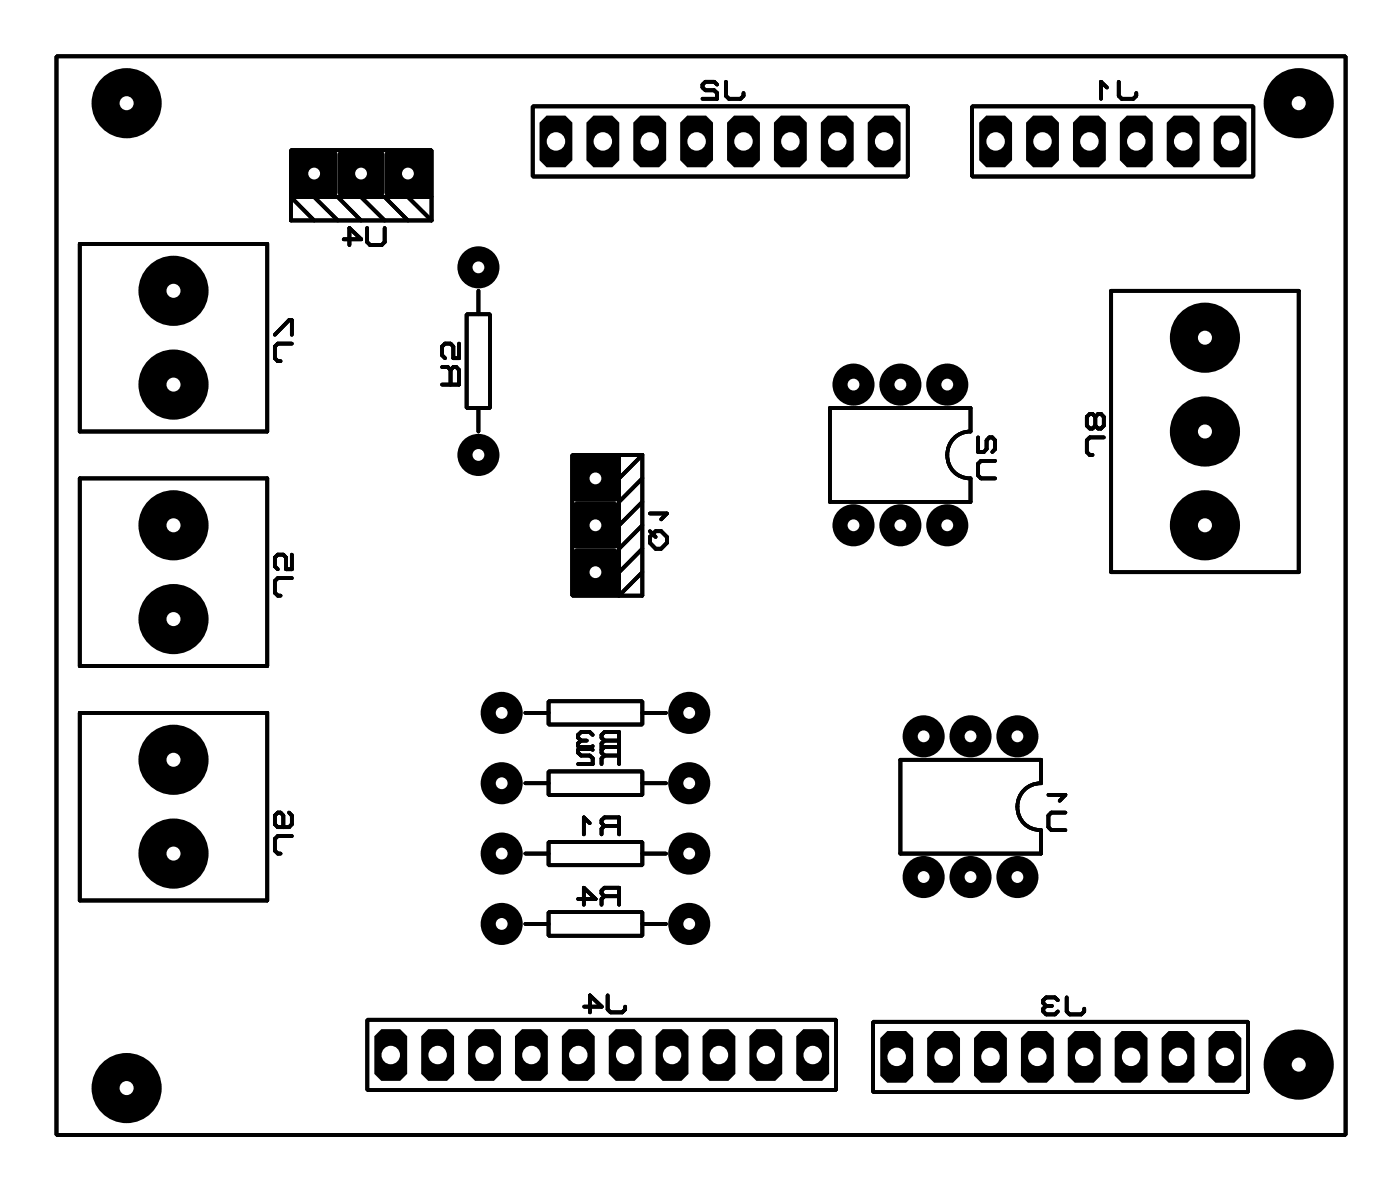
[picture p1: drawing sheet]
<svg xmlns="http://www.w3.org/2000/svg" width="76mm" height="65mm" viewBox="0 0 76 65" stroke-linecap="round" stroke-linejoin="round" font-family="sans-serif">
<g fill="none" stroke="#000" stroke-width=".2">
<path d="M3.1 3h69.8v58.5h-69.8zM4.3 13.2h10.2v10.2h-10.2zM14.9 18.1l.8-.8h.1v.8M15.8 8.1h7.6v2.6h-7.6zM15.8 18.6h-.8l-.1 .2v.6l.1 .2h.2M17 11.9l-1.2-1.2v1.2h7.6M17 10.7l1.3 1.2M18.3 10.7l1.3 1.2M18.6 13h1l-.7-.7v1M19.6 10.7l1.2 1.2M19.9 12.3v.8l.1 .2h.7l.1-.2v-.8M20.8 10.7l1.3 1.2"/>
<path d="M22.1 10.7l1.3 1.2M23.4 10.7v1.2M23.9 19.9h.4l.1 .1M24.9 18.6v.8h-.3v-.6l-.2-.2h-.3l-.2 .2v.4l.2 .2M25.3 17h1.2v5.1h-1.2zM25.9 15.7v1.3M28.9 5.8h20.3v3.8h-20.3zM38.8 4.6l-.1-.2h-.5l-.1 .2v.1l.1 .2h.5l.1 .1v.3h-.7M39.3 4.4v.8l.2 .1h.6l.2-.1v-.2M52.7 5.8h15.2v3.8h-15.2zM60 4.7l-.4-.3v.9M60.2 15.7h10.2v15.3h-10.2z"/>
<path d="M60.6 4.4v.8l.2 .1h.6l.2-.1v-.2M4.3 25.9h10.2v10.2h-10.2zM4.3 38.6h10.2v10.2h-10.2zM15.8 31.3h-.8l-.1 .2v.6l.1 .2h.2M15.8 30v.8h-.3v-.6l-.2-.2h-.3l-.1 .2v.5l.1 .1M24.4 20l.2-.1h.1l.2 .1v.8h-1M24.4 20v.8M25.9 22.1v1.3M28.5 38.6h1.2M29.7 38h5.1v1.2h-5.1zM31 24.6h2.5v7.7h-2.5zM32.1 39.8l-.2-.2h-.4l-.2 .2v.2l.2 .1"/>
<path d="M33.5 24.6h1.3M34.8 24.6v7.7h-1.3l1.3-1.3M34.8 38.6h1.3M34.8 29.7l-1.3 1.3M34.8 28.4l-1.3 1.3M34.8 27.2l-1.3 1.2M34.8 25.9l-1.3 1.3M34.8 24.6l-1.3 1.3M35.2 29.1l.3-.3h.3l.3 .3v.3l-.3 .3h-.3l-.3-.3zM35.2 28.8l.3 .3M35.2 27.8h.9l-.3 .3M45 22.1h7.6v1.3a1.27 1.27 0 0 0-1.3 1.2 1.27 1.27 0 0 0 1.3 1.3v1.3h-7.6z"/>
<path d="M53 23.7v.8h.3l.1-.2v-.5l.2-.1h.2l.1 .1v.5l-.1 .2M53.9 25h-.8l-.1 .1v.6l.1 .2h.8M59.3 22.6l-.1-.2h-.2l-.1 .2v.4l.1 .2h.2l.1-.2M59.3 22.6l.2-.2h.1l.2 .2v.4l-.2 .2h-.1l-.2-.2M59.3 22.6v.4M59.8 23.7h-.8l-.1 .1v.7l.1 .1h.2M15.7 44l.1 .2v.4l-.1 .2h-.7l-.1-.2v-.4l.1-.2h.2l.1 .2v.6M15.8 45.3h-.8l-.1 .1v.7l.1 .1h.2M19.9 55.2h25.4v3.8h-25.4zM28.5 46.2h1.2M28.5 42.4h1.2M28.5 50h1.2"/>
<path d="M29.7 45.6h5.1v1.3h-5.1zM29.7 41.8h5.1v1.3h-5.1zM29.7 49.4h5.1v1.3h-5.1zM31.3 48.7h1l-.7-.6v.9M31.5 40.1l-.2 .2v.1l.2 .2h.4l.2-.2M31.5 40.1h.3M31.6 54.5h1l-.6-.6v.9M31.9 44.6l-.3-.3v.9M32.1 40.6l-.2-.1h-.4l-.2 .1v.2l.2 .1h.4l.2 .2v.3h-.8M32.7 40.1l-.1-.1v-.2l.1-.2h.8v1.8M32.7 44.7l-.1-.1v-.2l.1-.1h.8v.9M32.7 48.5l-.1-.1v-.2l.1-.1h.8v.9"/>
<path d="M32.7 40.1l-.1 .2v.3M32.7 40.9l-.1 .2v.3M32.7 44.7l-.1 .2v.3M32.7 48.5l-.1 .2v.3M32.7 44.7h.8M32.7 40.9h.8M32.7 40.1h.8M32.7 48.5h.8M32.9 53.9v.8l.2 .1h.6l.2-.1v-.2M33.5 40.5h-.8l-.1 .1v.2l.1 .1M34.8 46.2h1.3M34.8 42.4h1.3"/>
<path d="M34.8 50h1.3M47.3 55.3h20.3v3.8h-20.3zM48.8 41.1h7.6v1.3a1.27 1.27 0 0 0-1.3 1.3 1.27 1.27 0 0 0 1.3 1.3v1.2h-7.6zM56.7 54.5l-.2 .1v.2l.2 .1h.4l.2-.1M56.7 54.5h.3M56.8 43h.9l-.3 .4M57.3 54.2l-.2-.2h-.4l-.2 .2v.1l.2 .2M57.7 44h-.7l-.2 .2v.6l.2 .2h.7M57.8 54v.8l.1 .1h.7l.1-.1v-.2"/>
</g>
<g fill="#000">
<path d="M15.8 8.2l.2-.1h2.1l.1 .1 .1 .2v2l-.1 .2-.1 .1h-2.1l-.2-.1-.1-.2v-2z" fill-rule="evenodd"/>
<path d="M18.4 8.2l.1-.1h2.1l.2 .1v.2v2v.2l-.2 .1h-2.1l-.1-.1-.1-.2v-2z" fill-rule="evenodd"/>
<path d="M20.9 8.2l.2-.1h2l.2 .1 .1 .2v2l-.1 .2-.2 .1h-2l-.2-.1-.1-.2v-2z" fill-rule="evenodd"/>
<path d="M29.2 6.6l.4-.3h1l.4 .3v2.1l-.4 .4h-1l-.4-.4z" fill-rule="evenodd"/>
<path d="M31.8 6.6l.3-.3h1.1l.3 .3v2.1l-.3 .4h-1.1l-.3-.4z" fill-rule="evenodd"/>
<path d="M34.7 6.3h1l.4 .3v2.1l-.4 .4h-1l-.4-.4v-2.1z" fill-rule="evenodd"/>
<path d="M37.2 6.3h1l.4 .3v2.1l-.4 .4h-1l-.4-.4v-2.1z" fill-rule="evenodd"/>
<path d="M39.4 6.6l.4-.3h1l.4 .3v2.1l-.4 .4h-1l-.4-.4z" fill-rule="evenodd"/>
<path d="M41.9 6.6l.4-.3h1l.4 .3v2.1l-.4 .4h-1l-.4-.4z" fill-rule="evenodd"/>
<path d="M44.5 6.6l.3-.3h1.1l.3 .3v2.1l-.3 .4h-1.1l-.3-.4z" fill-rule="evenodd"/>
<path d="M47.4 6.3h1l.4 .3v2.1l-.4 .4h-1l-.4-.4v-2.1z" fill-rule="evenodd"/>
<path d="M53 6.6l.4-.3h1l.4 .3v2.1l-.4 .4h-1l-.4-.4z" fill-rule="evenodd"/>
<path d="M55.6 6.6l.4-.3h1l.4 .3v2.1l-.4 .4h-1l-.4-.4z" fill-rule="evenodd"/>
<path d="M58.1 6.6l.4-.3h1l.4 .3v2.1l-.4 .4h-1l-.4-.4z" fill-rule="evenodd"/>
<path d="M60.7 6.6l.3-.3h1.1l.3 .3v2.1l-.3 .4h-1.1l-.3-.4z" fill-rule="evenodd"/>
<path d="M63.2 6.6l.4-.3h1l.4 .3v2.1l-.4 .4h-1l-.4-.4z" fill-rule="evenodd"/>
<path d="M66.2 6.4h.9l.3 .3v1.9l-.3 .3h-.9l-.3-.3v-1.9z" fill-rule="evenodd"/>
<path d="M66.1 6.3h1l.4 .3v2.1l-.4 .4h-1l-.4-.4v-2.1z" fill-rule="evenodd"/>
<path d="M31.1 29.8l.1-.1h2.1l.2 .1v.1v2.1v.2l-.2 .1h-2.1l-.1-.1-.1-.2v-2.1z" fill-rule="evenodd"/>
<path d="M31.1 27.2h.1h2.1h.2v.2v2.1v.1l-.2 .1h-2.1l-.1-.1-.1-.1v-2.1z" fill-rule="evenodd"/>
<path d="M31.1 24.7l.1-.1h2.1l.2 .1v.2v2v.2l-.2 .1h-2.1l-.1-.1-.1-.2v-2z" fill-rule="evenodd"/>
<path d="M20.3 56.1l.4-.4h1l.4 .4v2.1l-.4 .3h-1l-.4-.3z" fill-rule="evenodd"/>
<path d="M22.8 56.1l.4-.4h1l.4 .4v2.1l-.4 .3h-1l-.4-.3z" fill-rule="evenodd"/>
<path d="M25.4 56.1l.3-.4h1.1l.3 .4v2.1l-.3 .3h-1.1l-.3-.3z" fill-rule="evenodd"/>
<path d="M27.9 56.1l.4-.4h1l.4 .4v2.1l-.4 .3h-1l-.4-.3z" fill-rule="evenodd"/>
<path d="M30.4 56.1l.4-.4h1l.4 .4v2.1l-.4 .3h-1l-.4-.3z" fill-rule="evenodd"/>
<path d="M33 56.1l.4-.4h1l.4 .4v2.1l-.4 .3h-1l-.4-.3z" fill-rule="evenodd"/>
<path d="M35.5 56.1l.4-.4h1l.4 .4v2.1l-.4 .3h-1l-.4-.3z" fill-rule="evenodd"/>
<path d="M38.1 56.1l.3-.4h1.1l.3 .4v2.1l-.3 .3h-1.1l-.3-.3z" fill-rule="evenodd"/>
<path d="M40.6 56.1l.4-.4h1l.4 .4v2.1l-.4 .3h-1l-.4-.3z" fill-rule="evenodd"/>
<path d="M43.1 56.1l.4-.4h1l.4 .4v2.1l-.4 .3h-1l-.4-.3z" fill-rule="evenodd"/>
<path d="M47.7 56.2l.4-.4h1l.4 .4v2.1l-.4 .3h-1l-.4-.3z" fill-rule="evenodd"/>
<path d="M50.2 56.2l.4-.4h1l.4 .4v2.1l-.4 .3h-1l-.4-.3z" fill-rule="evenodd"/>
<path d="M52.8 56.2l.3-.4h1.1l.3 .4v2.1l-.3 .3h-1.1l-.3-.3z" fill-rule="evenodd"/>
<path d="M55.3 56.2l.4-.4h1l.4 .4v2.1l-.4 .3h-1l-.4-.3z" fill-rule="evenodd"/>
<path d="M57.8 56.2l.4-.4h1l.4 .4v2.1l-.4 .3h-1l-.4-.3z" fill-rule="evenodd"/>
<path d="M60.4 56.2l.4-.4h1l.4 .4v2.1l-.4 .3h-1l-.4-.3z" fill-rule="evenodd"/>
<path d="M62.9 56.2l.4-.4h1l.4 .4v2.1l-.4 .3h-1l-.4-.3z" fill-rule="evenodd"/>
<path d="M65.5 56.2l.3-.4h1.1l.3 .4v2.1l-.3 .3h-1.1l-.3-.3z" fill-rule="evenodd"/>
<circle cx="6.9" cy="5.6" r="1.9"/>
<circle cx="9.4" cy="15.7" r="1.9"/>
<circle cx="25.9" cy="14.5" r="1.14"/>
<circle cx="65.3" cy="18.3" r="1.9"/>
<circle cx="70.4" cy="5.6" r="1.9"/>
<circle cx="9.4" cy="28.4" r="1.9"/>
<circle cx="9.4" cy="20.8" r="1.9"/>
<circle cx="9.4" cy="33.5" r="1.9"/>
<circle cx="25.9" cy="24.6" r="1.14"/>
<circle cx="27.2" cy="38.6" r="1.14"/>
<circle cx="37.3" cy="38.6" r="1.14"/>
<circle cx="46.2" cy="20.8" r="1.14"/>
<circle cx="46.2" cy="28.5" r="1.14"/>
<circle cx="48.8" cy="20.8" r="1.14"/>
<circle cx="48.8" cy="28.5" r="1.14"/>
<circle cx="50" cy="39.9" r="1.14"/>
<circle cx="51.3" cy="20.8" r="1.14"/>
<circle cx="51.3" cy="28.5" r="1.14"/>
<circle cx="52.6" cy="39.9" r="1.14"/>
<circle cx="55.1" cy="39.9" r="1.14"/>
<circle cx="65.3" cy="28.4" r="1.9"/>
<circle cx="65.3" cy="23.4" r="1.9"/>
<circle cx="6.9" cy="58.9" r="1.9"/>
<circle cx="9.4" cy="41.1" r="1.9"/>
<circle cx="9.4" cy="46.2" r="1.9"/>
<circle cx="27.2" cy="42.4" r="1.14"/>
<circle cx="27.2" cy="46.2" r="1.14"/>
<circle cx="27.2" cy="50" r="1.14"/>
<circle cx="37.3" cy="42.4" r="1.14"/>
<circle cx="37.3" cy="50" r="1.14"/>
<circle cx="37.3" cy="46.2" r="1.14"/>
<circle cx="50" cy="47.5" r="1.14"/>
<circle cx="52.6" cy="47.5" r="1.14"/>
<circle cx="55.1" cy="47.5" r="1.14"/>
<circle cx="70.4" cy="57.7" r="1.9"/>
</g>
<circle cx="66.6" cy="7.7" r=".5" fill="#fff"/>
<path d="M63.6 6.4h1l.3 .3v1.9l-.3 .3h-1l-.3-.3v-1.9z" fill-rule="evenodd" fill="#000"/>
<circle cx="64.1" cy="7.7" r=".5" fill="#fff"/>
<path d="M61.1 6.4h.9l.3 .3v1.9l-.3 .3h-.9l-.3-.3v-1.9z" fill-rule="evenodd" fill="#000"/>
<circle cx="61.6" cy="7.7" r=".5" fill="#fff"/>
<path d="M58.6 6.4h.9l.3 .3v1.9l-.3 .3h-.9l-.3-.3v-1.9z" fill-rule="evenodd" fill="#000"/>
<circle cx="59" cy="7.7" r=".5" fill="#fff"/>
<path d="M56 6.4h.9l.3 .3v1.9l-.3 .3h-.9l-.3-.3v-1.9z" fill-rule="evenodd" fill="#000"/>
<circle cx="56.5" cy="7.7" r=".5" fill="#fff"/>
<path d="M53.5 6.4h.9l.3 .3v1.9l-.3 .3h-.9l-.3-.3v-1.9z" fill-rule="evenodd" fill="#000"/>
<circle cx="53.9" cy="7.7" r=".5" fill="#fff"/>
<path d="M47.4 6.4h1l.3 .3v1.9l-.3 .3h-1l-.3-.3v-1.9z" fill-rule="evenodd" fill="#000"/>
<circle cx="47.9" cy="7.7" r=".5" fill="#fff"/>
<path d="M44.9 6.4h.9l.3 .3v1.9l-.3 .3h-.9l-.3-.3v-1.9z" fill-rule="evenodd" fill="#000"/>
<circle cx="45.4" cy="7.7" r=".5" fill="#fff"/>
<path d="M42.4 6.4h.9l.3 .3v1.9l-.3 .3h-.9l-.3-.3v-1.9z" fill-rule="evenodd" fill="#000"/>
<circle cx="42.8" cy="7.7" r=".5" fill="#fff"/>
<path d="M39.8 6.4h.9l.3 .3v1.9l-.3 .3h-.9l-.3-.3v-1.9z" fill-rule="evenodd" fill="#000"/>
<circle cx="40.3" cy="7.7" r=".5" fill="#fff"/>
<path d="M37.3 6.4h.9l.3 .3v1.9l-.3 .3h-.9l-.3-.3v-1.9z" fill-rule="evenodd" fill="#000"/>
<circle cx="37.7" cy="7.7" r=".5" fill="#fff"/>
<path d="M34.7 6.4h1l.3 .3v1.9l-.3 .3h-1l-.3-.3v-1.9z" fill-rule="evenodd" fill="#000"/>
<circle cx="35.2" cy="7.7" r=".5" fill="#fff"/>
<path d="M31.9 6.7l.3-.3h.9l.3 .3v1.9l-.3 .3h-.9l-.3-.3z" fill-rule="evenodd" fill="#000"/>
<circle cx="32.7" cy="7.7" r=".5" fill="#fff"/>
<path d="M29.7 6.4h.9l.3 .3v1.9l-.3 .3h-.9l-.3-.3v-1.9z" fill-rule="evenodd" fill="#000"/>
<circle cx="30.1" cy="7.7" r=".5" fill="#fff"/>
<path d="M65.9 56h.9l.3 .3v1.9l-.3 .3h-.9l-.3-.3v-1.9z" fill-rule="evenodd" fill="#000"/>
<circle cx="66.4" cy="57.2" r=".5" fill="#fff"/>
<path d="M63.4 56h.9l.3 .3v1.9l-.3 .3h-.9l-.3-.3v-1.9z" fill-rule="evenodd" fill="#000"/>
<circle cx="63.8" cy="57.2" r=".5" fill="#fff"/>
<path d="M60.8 56h.9l.3 .3v1.9l-.3 .3h-.9l-.3-.3v-1.9z" fill-rule="evenodd" fill="#000"/>
<circle cx="61.3" cy="57.2" r=".5" fill="#fff"/>
<path d="M58.3 56h.9l.3 .3v1.9l-.3 .3h-.9l-.3-.3v-1.9z" fill-rule="evenodd" fill="#000"/>
<circle cx="58.7" cy="57.2" r=".5" fill="#fff"/>
<path d="M55.7 56h1l.3 .3v1.9l-.3 .3h-1l-.3-.3v-1.9z" fill-rule="evenodd" fill="#000"/>
<circle cx="56.2" cy="57.2" r=".5" fill="#fff"/>
<path d="M53.2 56h.9l.3 .3v1.9l-.3 .3h-.9l-.3-.3v-1.9z" fill-rule="evenodd" fill="#000"/>
<circle cx="53.7" cy="57.2" r=".5" fill="#fff"/>
<path d="M50.7 56h.9l.3 .3v1.9l-.3 .3h-.9l-.3-.3v-1.9z" fill-rule="evenodd" fill="#000"/>
<circle cx="51.1" cy="57.2" r=".5" fill="#fff"/>
<path d="M48.1 56h.9l.3 .3v1.9l-.3 .3h-.9l-.3-.3v-1.9z" fill-rule="evenodd" fill="#000"/>
<circle cx="48.6" cy="57.2" r=".5" fill="#fff"/>
<path d="M43.6 55.9h.9l.3 .3v1.9l-.3 .3h-.9l-.3-.3v-1.9z" fill-rule="evenodd" fill="#000"/>
<circle cx="44" cy="57.1" r=".5" fill="#fff"/>
<path d="M41 55.9h.9l.3 .3v1.9l-.3 .3h-.9l-.3-.3v-1.9z" fill-rule="evenodd" fill="#000"/>
<circle cx="41.5" cy="57.1" r=".5" fill="#fff"/>
<path d="M38.5 55.9h.9l.3 .3v1.9l-.3 .3h-.9l-.3-.3v-1.9z" fill-rule="evenodd" fill="#000"/>
<circle cx="38.9" cy="57.1" r=".5" fill="#fff"/>
<path d="M35.9 55.9h1l.3 .3v1.9l-.3 .3h-1l-.3-.3v-1.9z" fill-rule="evenodd" fill="#000"/>
<circle cx="36.4" cy="57.1" r=".5" fill="#fff"/>
<path d="M33.4 55.9h.9l.3 .3v1.9l-.3 .3h-.9l-.3-.3v-1.9z" fill-rule="evenodd" fill="#000"/>
<circle cx="33.9" cy="57.1" r=".5" fill="#fff"/>
<path d="M30.9 55.9h.9l.3 .3v1.9l-.3 .3h-.9l-.3-.3v-1.9z" fill-rule="evenodd" fill="#000"/>
<circle cx="31.3" cy="57.1" r=".5" fill="#fff"/>
<path d="M28.3 55.9h.9l.3 .3v1.9l-.3 .3h-.9l-.3-.3v-1.9z" fill-rule="evenodd" fill="#000"/>
<circle cx="28.8" cy="57.1" r=".5" fill="#fff"/>
<path d="M25.8 55.9h.9l.3 .3v1.9l-.3 .3h-.9l-.3-.3v-1.9z" fill-rule="evenodd" fill="#000"/>
<circle cx="26.2" cy="57.1" r=".5" fill="#fff"/>
<path d="M23.2 55.9h1l.3 .3v1.9l-.3 .3h-1l-.3-.3v-1.9z" fill-rule="evenodd" fill="#000"/>
<circle cx="23.7" cy="57.1" r=".5" fill="#fff"/>
<path d="M20.7 55.9h.9l.3 .3v1.9l-.3 .3h-.9l-.3-.3v-1.9z" fill-rule="evenodd" fill="#000"/>
<circle cx="21.2" cy="57.1" r=".5" fill="#fff"/>
<circle cx="9.4" cy="33.5" r="1.52" fill="#000"/>
<circle cx="9.4" cy="33.5" r=".38" fill="#fff"/>
<circle cx="9.4" cy="28.5" r="1.52" fill="#000"/>
<circle cx="9.4" cy="28.4" r=".38" fill="#fff"/>
<circle cx="9.4" cy="46.2" r="1.52" fill="#000"/>
<circle cx="9.4" cy="46.2" r=".38" fill="#fff"/>
<circle cx="9.4" cy="41.2" r="1.52" fill="#000"/>
<circle cx="9.4" cy="41.1" r=".38" fill="#fff"/>
<circle cx="9.4" cy="20.8" r="1.52" fill="#000"/>
<circle cx="9.4" cy="20.8" r=".38" fill="#fff"/>
<circle cx="9.4" cy="15.8" r="1.52" fill="#000"/>
<circle cx="9.4" cy="15.7" r=".38" fill="#fff"/>
<circle cx="65.3" cy="18.3" r="1.52" fill="#000"/>
<circle cx="65.3" cy="18.3" r=".38" fill="#fff"/>
<circle cx="65.3" cy="23.4" r="1.52" fill="#000"/>
<circle cx="65.3" cy="23.4" r=".38" fill="#fff"/>
<circle cx="65.3" cy="28.5" r="1.52" fill="#000"/>
<circle cx="65.3" cy="28.4" r=".38" fill="#fff"/>
<path d="M31.2 30h2.1v2h-2.1z" fill="#000"/>
<circle cx="32.3" cy="31" r=".32" fill="#fff"/>
<path d="M31.2 27.4h2.1v2.1h-2.1z" fill="#000"/>
<circle cx="32.3" cy="28.4" r=".32" fill="#fff"/>
<path d="M31.2 24.9h2.1v2h-2.1z" fill="#000"/>
<circle cx="32.3" cy="25.9" r=".32" fill="#fff"/>
<circle cx="37.3" cy="46.2" r=".89" fill="#000"/>
<circle cx="37.3" cy="46.2" r=".32" fill="#fff"/>
<circle cx="27.2" cy="46.2" r=".89" fill="#000"/>
<circle cx="27.2" cy="46.2" r=".32" fill="#fff"/>
<circle cx="37.3" cy="42.4" r=".89" fill="#000"/>
<circle cx="37.3" cy="42.4" r=".32" fill="#fff"/>
<circle cx="27.2" cy="42.4" r=".89" fill="#000"/>
<circle cx="27.2" cy="42.4" r=".32" fill="#fff"/>
<circle cx="27.2" cy="38.6" r=".89" fill="#000"/>
<circle cx="27.2" cy="38.6" r=".32" fill="#fff"/>
<circle cx="37.3" cy="38.6" r=".89" fill="#000"/>
<circle cx="37.3" cy="38.6" r=".32" fill="#fff"/>
<circle cx="37.3" cy="50" r=".89" fill="#000"/>
<circle cx="37.3" cy="50" r=".32" fill="#fff"/>
<circle cx="27.2" cy="50" r=".89" fill="#000"/>
<circle cx="27.2" cy="50" r=".32" fill="#fff"/>
<circle cx="25.9" cy="14.5" r=".89" fill="#000"/>
<circle cx="25.9" cy="14.5" r=".32" fill="#fff"/>
<circle cx="25.9" cy="24.6" r=".89" fill="#000"/>
<circle cx="25.9" cy="24.6" r=".32" fill="#fff"/>
<circle cx="55.1" cy="47.5" r=".89" fill="#000"/>
<circle cx="55.1" cy="47.5" r=".32" fill="#fff"/>
<circle cx="52.6" cy="47.5" r=".89" fill="#000"/>
<circle cx="52.6" cy="47.5" r=".32" fill="#fff"/>
<circle cx="50" cy="47.5" r=".89" fill="#000"/>
<circle cx="50" cy="47.5" r=".32" fill="#fff"/>
<circle cx="50" cy="39.9" r=".89" fill="#000"/>
<circle cx="50" cy="39.9" r=".32" fill="#fff"/>
<circle cx="52.6" cy="39.9" r=".89" fill="#000"/>
<circle cx="52.6" cy="39.9" r=".32" fill="#fff"/>
<circle cx="55.1" cy="39.9" r=".89" fill="#000"/>
<circle cx="55.1" cy="39.9" r=".32" fill="#fff"/>
<circle cx="51.3" cy="28.5" r=".89" fill="#000"/>
<circle cx="51.3" cy="28.4" r=".32" fill="#fff"/>
<circle cx="48.8" cy="28.5" r=".89" fill="#000"/>
<circle cx="48.8" cy="28.4" r=".32" fill="#fff"/>
<circle cx="46.2" cy="28.5" r=".89" fill="#000"/>
<circle cx="46.2" cy="28.4" r=".32" fill="#fff"/>
<circle cx="46.2" cy="20.8" r=".89" fill="#000"/>
<circle cx="46.2" cy="20.8" r=".32" fill="#fff"/>
<circle cx="48.8" cy="20.8" r=".89" fill="#000"/>
<circle cx="48.8" cy="20.8" r=".32" fill="#fff"/>
<circle cx="51.3" cy="20.8" r=".89" fill="#000"/>
<circle cx="51.3" cy="20.8" r=".32" fill="#fff"/>
<path d="M16 8.4h2v2h-2z" fill="#000"/>
<circle cx="17" cy="9.4" r=".32" fill="#fff"/>
<path d="M18.5 8.4h2.1v2h-2.1z" fill="#000"/>
<circle cx="19.6" cy="9.4" r=".32" fill="#fff"/>
<path d="M21.1 8.4h2v2h-2z" fill="#000"/>
<circle cx="22.1" cy="9.4" r=".32" fill="#fff"/>
<circle cx="70.4" cy="5.6" r="1.52" fill="#000"/>
<circle cx="70.4" cy="5.6" r=".38" fill="#fff"/>
<circle cx="6.9" cy="5.6" r="1.52" fill="#000"/>
<circle cx="6.9" cy="5.6" r=".38" fill="#fff"/>
<circle cx="6.9" cy="58.9" r="1.52" fill="#000"/>
<circle cx="6.9" cy="58.9" r=".38" fill="#fff"/>
<circle cx="70.4" cy="57.7" r="1.52" fill="#000"/>
<circle cx="70.4" cy="57.7" r=".38" fill="#fff"/>
<g fill="none" stroke="#000" stroke-width=".2">
<path d="M3.1 3h69.8v58.5h-69.8zM4.3 13.2h10.2v10.2h-10.2zM14.9 18.1l.8-.8h.1v.8M15.8 8.1h7.6v2.6h-7.6zM15.8 18.6h-.8l-.1 .2v.6l.1 .2h.2M17 11.9l-1.2-1.2v1.2h7.6M17 10.7l1.3 1.2M18.3 10.7l1.3 1.2M18.6 13h1l-.7-.7v1M19.6 10.7l1.2 1.2M19.9 12.3v.8l.1 .2h.7l.1-.2v-.8M20.8 10.7l1.3 1.2"/>
<path d="M22.1 10.7l1.3 1.2M23.4 10.7v1.2M23.9 19.9h.4l.1 .1M24.9 18.6v.8h-.3v-.6l-.2-.2h-.3l-.2 .2v.4l.2 .2M25.3 17h1.2v5.1h-1.2zM25.9 15.7v1.3M28.9 5.8h20.3v3.8h-20.3zM38.8 4.6l-.1-.2h-.5l-.1 .2v.1l.1 .2h.5l.1 .1v.3h-.7M39.3 4.4v.8l.2 .1h.6l.2-.1v-.2M52.7 5.8h15.2v3.8h-15.2zM60 4.7l-.4-.3v.9M60.2 15.7h10.2v15.3h-10.2z"/>
<path d="M60.6 4.4v.8l.2 .1h.6l.2-.1v-.2M4.3 25.9h10.2v10.2h-10.2zM4.3 38.6h10.2v10.2h-10.2zM15.8 31.3h-.8l-.1 .2v.6l.1 .2h.2M15.8 30v.8h-.3v-.6l-.2-.2h-.3l-.1 .2v.5l.1 .1M24.4 20l.2-.1h.1l.2 .1v.8h-1M24.4 20v.8M25.9 22.1v1.3M28.5 38.6h1.2M29.7 38h5.1v1.2h-5.1zM31 24.6h2.5v7.7h-2.5zM32.1 39.8l-.2-.2h-.4l-.2 .2v.2l.2 .1"/>
<path d="M33.5 24.6h1.3M34.8 24.6v7.7h-1.3l1.3-1.3M34.8 38.6h1.3M34.8 29.7l-1.3 1.3M34.8 28.4l-1.3 1.3M34.8 27.2l-1.3 1.2M34.8 25.9l-1.3 1.3M34.8 24.6l-1.3 1.3M35.2 29.1l.3-.3h.3l.3 .3v.3l-.3 .3h-.3l-.3-.3zM35.2 28.8l.3 .3M35.2 27.8h.9l-.3 .3M45 22.1h7.6v1.3a1.27 1.27 0 0 0-1.3 1.2 1.27 1.27 0 0 0 1.3 1.3v1.3h-7.6z"/>
<path d="M53 23.7v.8h.3l.1-.2v-.5l.2-.1h.2l.1 .1v.5l-.1 .2M53.9 25h-.8l-.1 .1v.6l.1 .2h.8M59.3 22.6l-.1-.2h-.2l-.1 .2v.4l.1 .2h.2l.1-.2M59.3 22.6l.2-.2h.1l.2 .2v.4l-.2 .2h-.1l-.2-.2M59.3 22.6v.4M59.8 23.7h-.8l-.1 .1v.7l.1 .1h.2M15.7 44l.1 .2v.4l-.1 .2h-.7l-.1-.2v-.4l.1-.2h.2l.1 .2v.6M15.8 45.3h-.8l-.1 .1v.7l.1 .1h.2M19.9 55.2h25.4v3.8h-25.4zM28.5 46.2h1.2M28.5 42.4h1.2M28.5 50h1.2"/>
<path d="M29.7 45.6h5.1v1.3h-5.1zM29.7 41.8h5.1v1.3h-5.1zM29.7 49.4h5.1v1.3h-5.1zM31.3 48.7h1l-.7-.6v.9M31.5 40.1l-.2 .2v.1l.2 .2h.4l.2-.2M31.5 40.1h.3M31.6 54.5h1l-.6-.6v.9M31.9 44.6l-.3-.3v.9M32.1 40.6l-.2-.1h-.4l-.2 .1v.2l.2 .1h.4l.2 .2v.3h-.8M32.7 40.1l-.1-.1v-.2l.1-.2h.8v1.8M32.7 44.7l-.1-.1v-.2l.1-.1h.8v.9M32.7 48.5l-.1-.1v-.2l.1-.1h.8v.9"/>
<path d="M32.7 40.1l-.1 .2v.3M32.7 40.9l-.1 .2v.3M32.7 44.7l-.1 .2v.3M32.7 48.5l-.1 .2v.3M32.7 44.7h.8M32.7 40.9h.8M32.7 40.1h.8M32.7 48.5h.8M32.9 53.9v.8l.2 .1h.6l.2-.1v-.2M33.5 40.5h-.8l-.1 .1v.2l.1 .1M34.8 46.2h1.3M34.8 42.4h1.3"/>
<path d="M34.8 50h1.3M47.3 55.3h20.3v3.8h-20.3zM48.8 41.1h7.6v1.3a1.27 1.27 0 0 0-1.3 1.3 1.27 1.27 0 0 0 1.3 1.3v1.2h-7.6zM56.7 54.5l-.2 .1v.2l.2 .1h.4l.2-.1M56.7 54.5h.3M56.8 43h.9l-.3 .4M57.3 54.2l-.2-.2h-.4l-.2 .2v.1l.2 .2M57.7 44h-.7l-.2 .2v.6l.2 .2h.7M57.8 54v.8l.1 .1h.7l.1-.1v-.2"/>
</g>
</svg>
